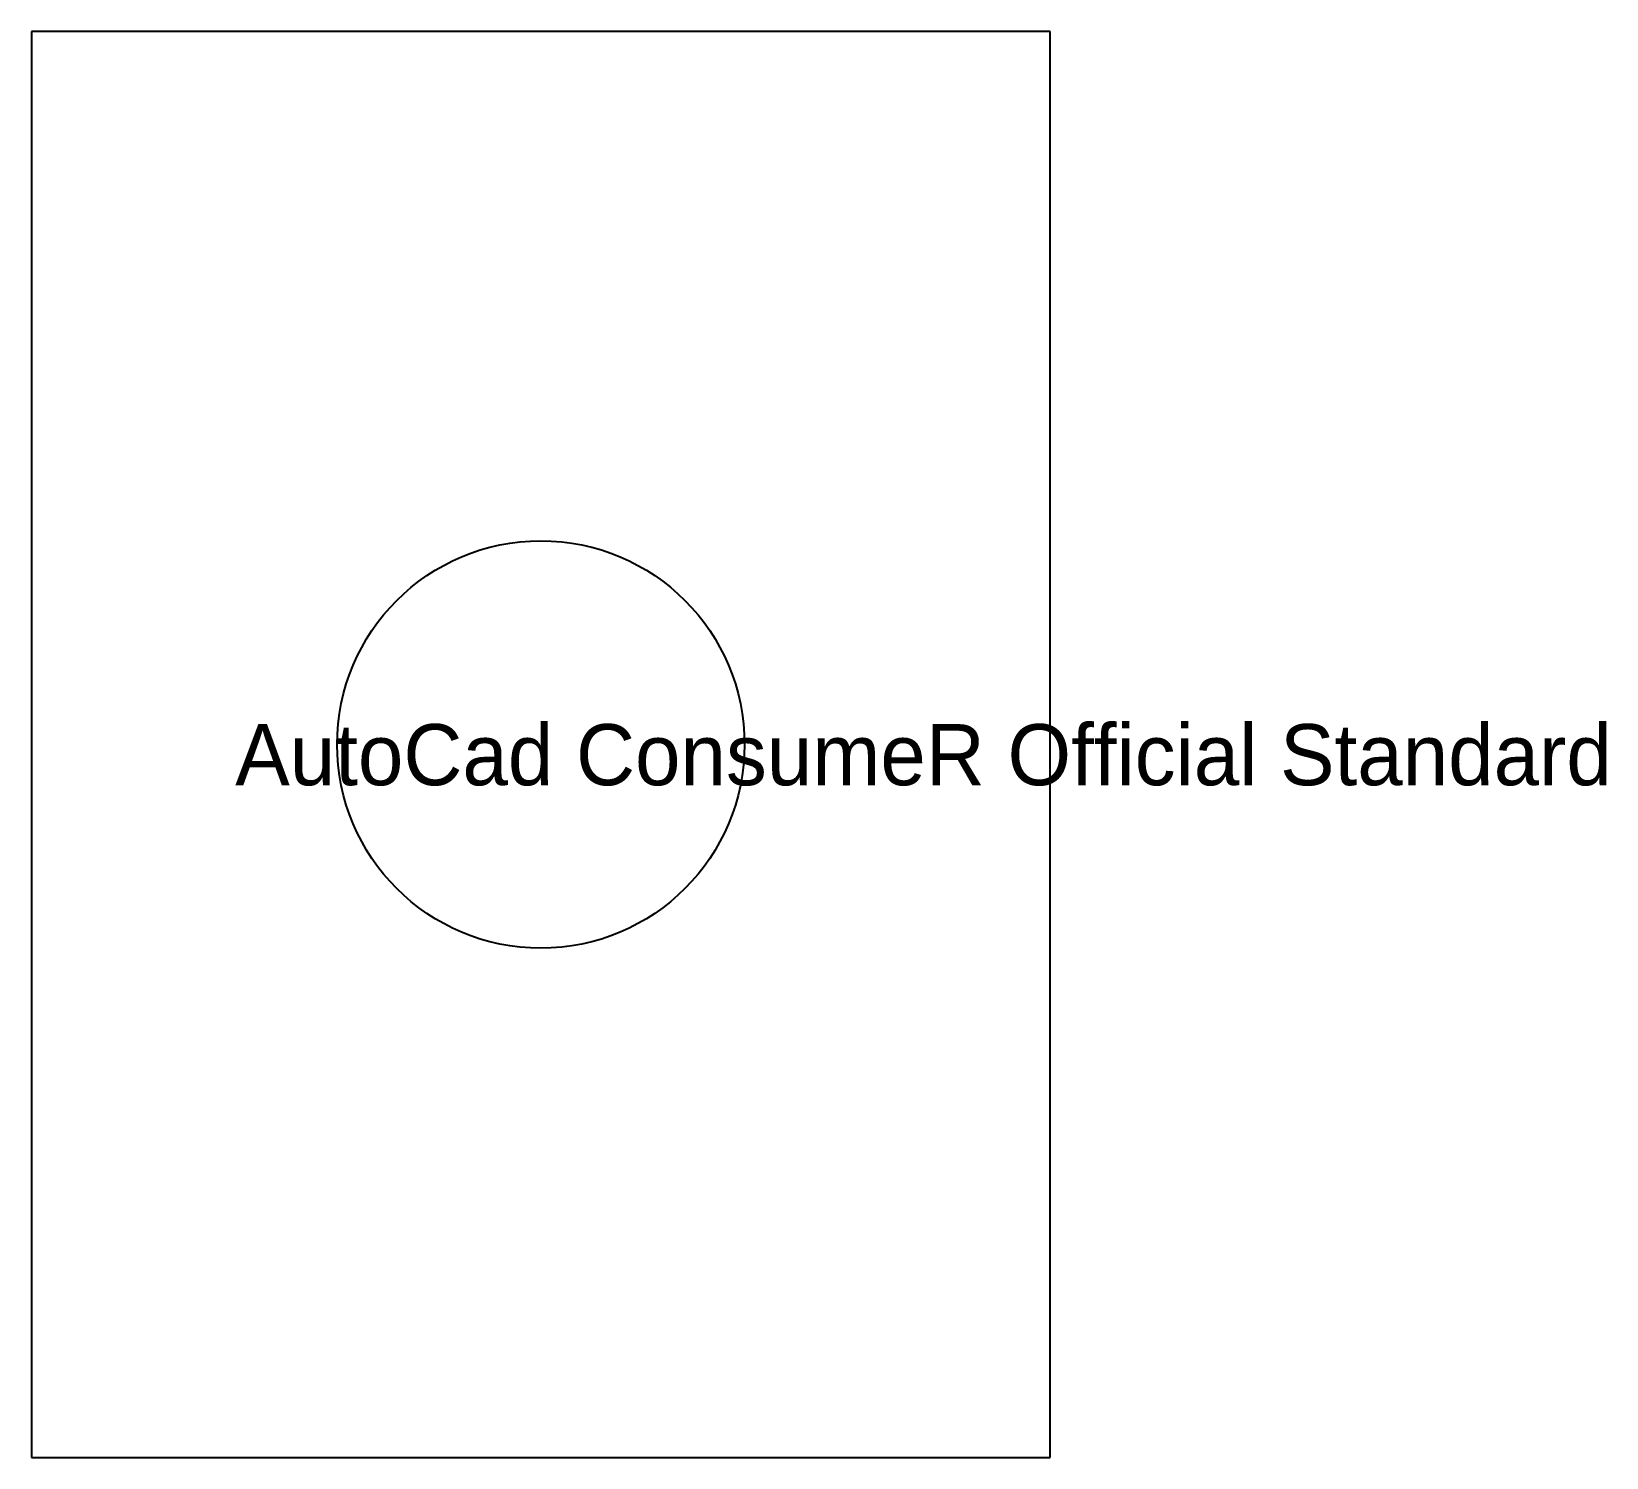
# Model space of a CAD drawing. Extents: x 0 to 3865, y 0 to 3500.
import ezdxf

# ---------------------------------------------------------------- set-up
doc = ezdxf.new("R2010")
doc.units = 0
doc.layers.add('A-PLUM-FIXT', color=3, linetype='CONTINUOUS')

msp = doc.modelspace()

# ---------------------------------------------------------------- linework, layer by layer
at = {"layer": 'A-PLUM-FIXT'}
for p, q in [((2500, 3500), (0, 3500)), ((0, 3500), (0, 0)), ((2500, 0), (2500, 3500)), ((0, 0), (2500, 0))]:
    msp.add_line(p, q, dxfattribs=at)
msp.add_circle((1250, 1750), 500, dxfattribs=at)

# ---------------------------------------------------------------- texts
msp.add_text('AutoCad ConsumeR Official Standard', height=150, dxfattribs=at).set_placement((500, 1650))

doc.saveas('drawing.dxf')
